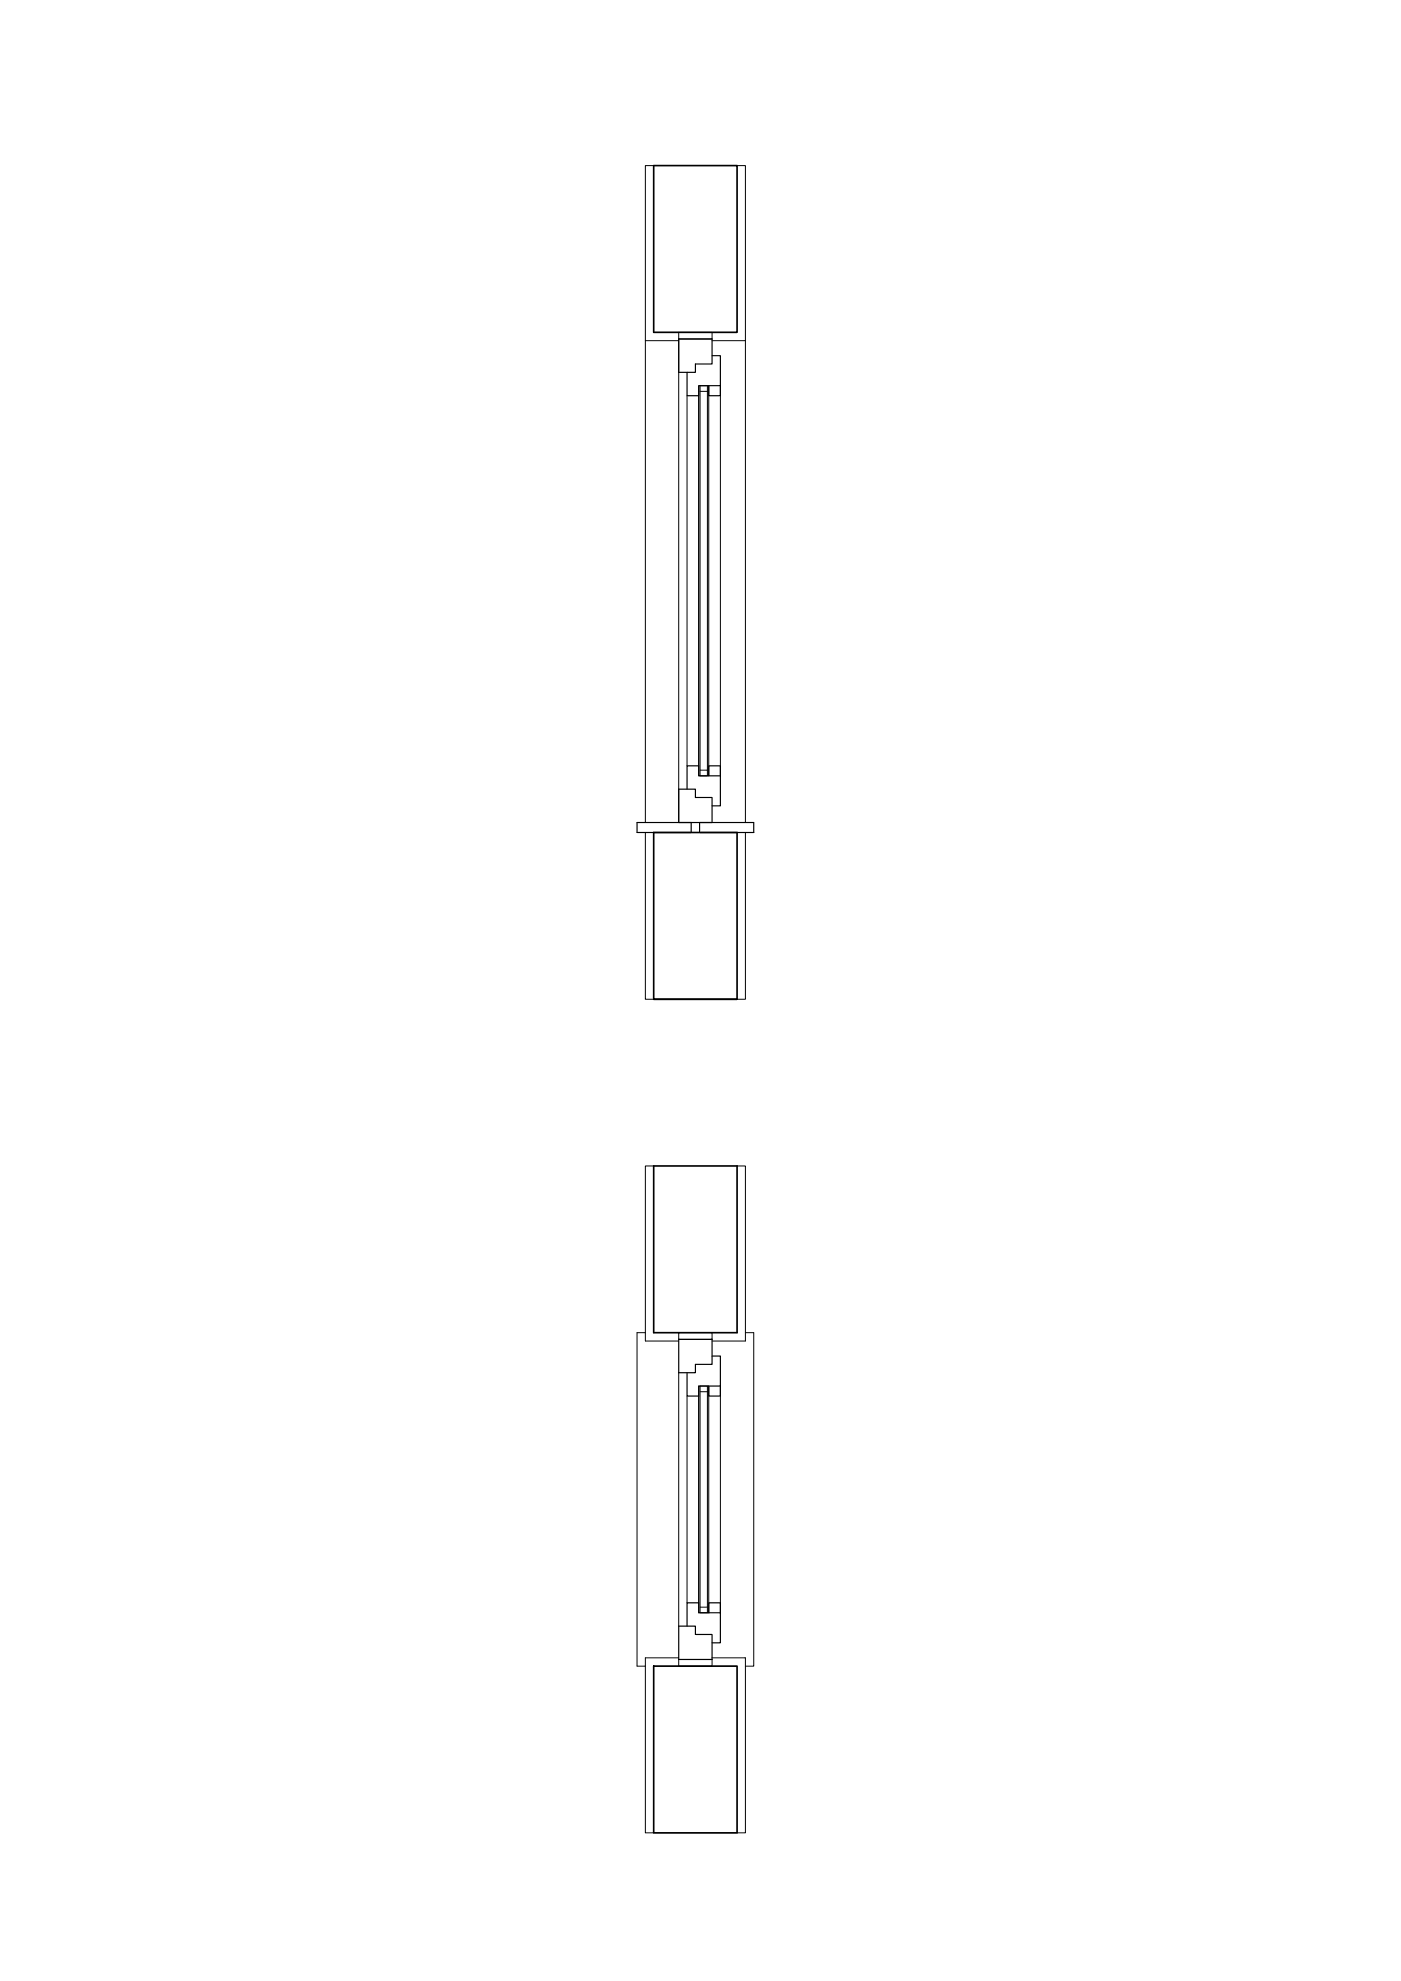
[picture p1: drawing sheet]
<svg xmlns="http://www.w3.org/2000/svg" width="420mm" height="594mm" viewBox="0 0 420 594" stroke-linecap="round" stroke-linejoin="round" font-family="sans-serif">
<!-- layer: muro sez. -->
<path d="M196 49.7h25.1v50h-25.1zM196 249.7h25.1v50h-25.1zM196 299.7h25.1M196 349.7h25.1v50h-25.1zM196 499.7h25.1v50h-25.1z" fill="none" stroke="#000" stroke-width=".5"/>
<!-- layer: davanzale -->
<path d="M193.5 399.7h-2.5v100h2.5M223.5 399.7h2.5v100h-2.5" fill="none" stroke="#000" stroke-width=".3"/>
<!-- layer: intonaco -->
<path d="M196 49.7h-2.5v52.5h10M221.1 49.7h2.4v52.5h-10M193.5 249.7v50h2.5M223.5 249.7v50h-2.4M196 349.7h-2.5v52.5h10M221.1 349.7h2.4v52.5h-10M203.5 497.2h-10v52.5h2.5M213.5 497.2h10v52.5h-2.4" fill="none" stroke="#000" stroke-width=".3"/>
<!-- layer: davanzale sez. -->
<path d="M191 246.7h16.3v3h-16.3zM209.8 246.7h16.2v3h-16.2z" fill="none" stroke="#000" stroke-width=".35"/>
<!-- layer: controtelaio sez. -->
<path d="M203.5 99.7h10v2h-10zM203.5 399.7h10v2h-10zM203.5 497.7h10v2h-10z" fill="none" stroke="#000" stroke-width=".3"/>
<!-- layer: controtelaio -->
<path d="M203.5 101.7v145h10" fill="none" stroke="#000" stroke-width=".3"/>
<!-- layer: telaio sez. -->
<path d="M203.5 101.7h10v7.5h-4.9v2.5h-5.1zM203.5 236.7h5.1v2.5h4.9v7.5h-10zM203.5 401.7h10v7.5h-4.9v2.5h-5.1zM203.5 487.7h5.1v2.5h4.9v7.5h-10z" fill="none" stroke="#000" stroke-width=".35"/>
<!-- layer: telaio -->
<path d="M203.5 411.7v76" fill="none" stroke="#000" stroke-width=".3"/>
<!-- layer: anta sez. -->
<path d="M213.5 106.7h2.5v9h-6.5v3h-3.5v-7M206 236.7v-7h3.5v3h6.5v9h-2.5M213.5 406.7h2.5v9h-6.5v3h-3.5v-7M206 487.7v-7h3.5v3h6.5v9h-2.5" fill="none" stroke="#000" stroke-width=".35"/>
<!-- layer: anta -->
<path d="M206 118.7v111M209.5 118.7v111M216 115.7v117M206 418.7v62M209.5 418.7v62M216 415.7v68" fill="none" stroke="#000" stroke-width=".3"/>
<!-- layer: vetro sez. -->
<path d="M209.5 115.7v117M209.9 115.7v117M212.1 115.7v117M212.6 115.7v117M209.5 415.7v68M209.9 415.7v68M212.1 415.7v68M212.6 415.7v68" fill="none" stroke="#000" stroke-width=".3"/>
<!-- layer: ferma-v. sez. -->
<path d="M212.6 115.7v3h3.4v-3M212.6 232.7v-3h3.4v3M212.6 415.7v3h3.4v-3M212.6 483.7v-3h3.4v3" fill="none" stroke="#000" stroke-width=".35"/>
<!-- layer: distanz. sez. -->
<path d="M209.9 117.4h2.2M209.9 115.7h2.2M209.9 231h2.2M209.9 232.7h2.2M209.9 417.4h2.2M209.9 415.7h2.2M209.9 482h2.2M209.9 483.7h2.2" fill="none" stroke="#000" stroke-width=".3"/>
<!-- layer: intonaco2 -->
<path d="M193.5 102.2v144.5M223.5 102.2v144.5" fill="none" stroke="#000" stroke-width=".3"/>
</svg>
